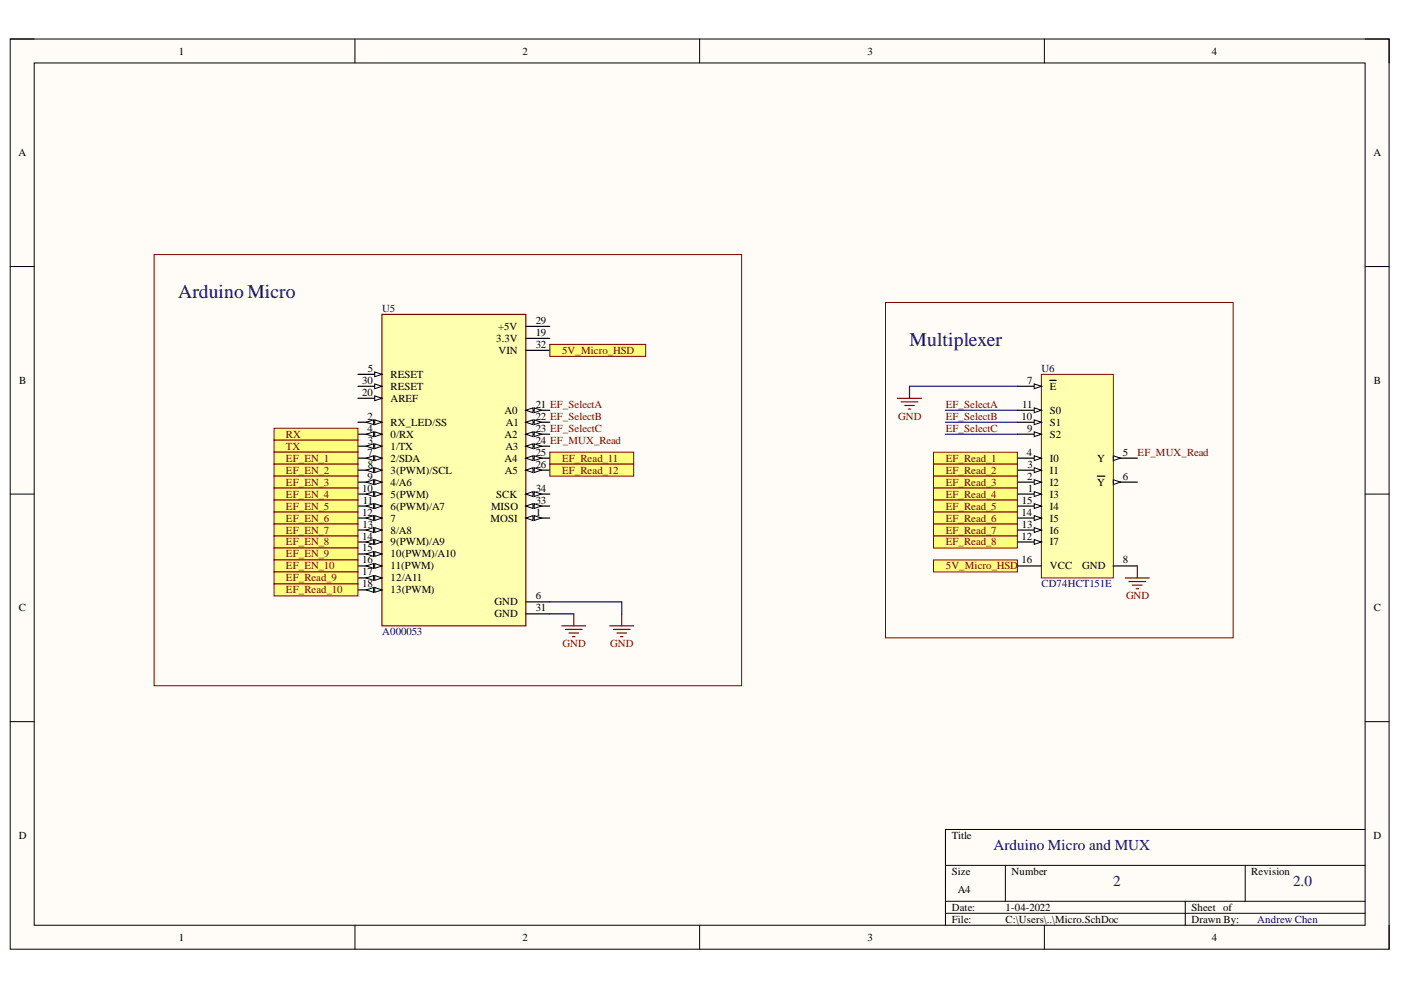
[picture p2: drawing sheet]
<svg xmlns="http://www.w3.org/2000/svg" width="297mm" height="210mm" viewBox="0 0 297 210" stroke-linecap="round" stroke-linejoin="round" font-family="sans-serif">
<defs><g id="words">
<g font-size="4.1" fill="#000080">
<text x="37.8" y="63.2">Arduino Micro</text>
<text x="192.8" y="73.3">Multiplexer</text>
</g>
<g font-size="3.2" fill="#000080">
<text x="210.7" y="180.2">Arduino Micro and MUX</text>
<text x="236" y="187.8">2</text>
<text x="274.2" y="187.8">2.0</text>
</g>
<g font-size="2.3">
<text x="37.9" y="11.6">1</text>
<text x="110.8" y="11.6">2</text>
<text x="183.9" y="11.6">3</text>
<text x="256.9" y="11.6">4</text>
<text x="3.9" y="33.1">A</text>
<text x="291.2" y="33.1">A</text>
<text x="105.6" y="70">+5V</text>
<text x="113.6" y="68.7">29</text>
<text x="113.6" y="71.2">19</text>
<text x="105.2" y="72.5">3.3V</text>
<text x="105.7" y="75">VIN</text>
<text x="113.6" y="73.8">32</text>
<text x="4.1" y="81.4">B</text>
<text x="76.8" y="81.4">30</text>
<text x="76.8" y="83.9">20</text>
<text x="78" y="78.8">5</text>
<text x="82.8" y="80.1">RESET</text>
<text x="82.8" y="82.6">RESET</text>
<text x="217.8" y="81.4">7</text>
<text x="222.6" y="82.6">E</text>
<text x="291.3" y="81.4">B</text>
<text x="77.9" y="89">2</text>
<text x="82.8" y="85.2">AREF</text>
<text x="107" y="87.7">A0</text>
<text x="113.6" y="86.4">21 EF_SelectA</text>
<text x="113.6" y="89">22 EF_SelectB</text>
<text x="216.6" y="89">10</text>
<text x="216.8" y="86.4">11</text>
<text x="222.6" y="87.7">S0</text>
<text x="77.9" y="91.5">4</text>
<text x="78" y="94.1">3</text>
<text x="82.8" y="90.2">RX_LED/SS</text>
<text x="82.8" y="92.8">0/RX</text>
<text x="82.8" y="95.4">1/TX</text>
<text x="107" y="92.8">A2</text>
<text x="107.2" y="95.4">A3</text>
<text x="107.2" y="90.2">A1</text>
<text x="113.6" y="91.5">23 EF_SelectC</text>
<text x="113.6" y="94.1">24 EF_MUX_Read</text>
<text x="217.8" y="91.5">9</text>
<text x="222.6" y="90.2">S1</text>
<text x="222.6" y="92.8">S2</text>
<text x="77.9" y="96.6">7</text>
<text x="77.9" y="101.7">9</text>
<text x="78" y="99.2">8</text>
<text x="82.8" y="97.9">2/SDA</text>
<text x="82.8" y="100.4">3(PWM)/SCL</text>
<text x="107" y="97.9">A4</text>
<text x="107.1" y="100.4">A5</text>
<text x="113.6" y="96.6">25</text>
<text x="113.6" y="99.2">26</text>
<text x="217.7" y="96.6">4</text>
<text x="217.8" y="101.7">2</text>
<text x="217.9" y="99.2">3</text>
<text x="222.6" y="100.4">I1</text>
<text x="222.6" y="97.9">I0</text>
<text x="232.7" y="97.9">Y</text>
<text x="238.1" y="96.6">5</text>
<text x="238.1" y="101.7">6</text>
<text x="76.8" y="104.3">10</text>
<text x="77" y="106.8">11</text>
<text x="82.8" y="103">4/A6</text>
<text x="82.8" y="105.5">5(PWM)</text>
<text x="105.2" y="105.5">SCK</text>
<text x="113.6" y="104.3">34</text>
<text x="113.6" y="106.8">33</text>
<text x="216.7" y="106.8">15</text>
<text x="217.9" y="104.3">1</text>
<text x="222.6" y="105.5">I3</text>
<text x="222.6" y="103">I2</text>
<text x="232.7" y="103">Y</text>
<text x="76.8" y="109.3">12</text>
<text x="76.9" y="111.9">13</text>
<text x="82.8" y="108.1">6(PWM)/A7</text>
<text x="82.8" y="110.6">7</text>
<text x="82.8" y="113.1">8/A8</text>
<text x="104" y="110.6">MOSI</text>
<text x="104.1" y="108.1">MISO</text>
<text x="113.6" y="109.3">1</text>
<text x="216.6" y="109.3">14</text>
<text x="216.7" y="111.9">13</text>
<text x="222.6" y="113.1">I6</text>
<text x="222.6" y="110.6">I5</text>
<text x="222.6" y="108.1">I4</text>
<text x="76.8" y="114.4">14</text>
<text x="76.8" y="116.9">15</text>
<text x="76.8" y="119.5">16</text>
<text x="82.8" y="115.7">9(PWM)/A9</text>
<text x="82.8" y="118.2">10(PWM)/A10</text>
<text x="216.6" y="114.4">12</text>
<text x="216.6" y="119.5">16</text>
<text x="222.6" y="115.7">I7</text>
<text x="238.1" y="119.5">8</text>
<text x="76.8" y="122">17</text>
<text x="76.8" y="124.5">18</text>
<text x="82.8" y="120.7">11(PWM)</text>
<text x="82.8" y="123.3">12/A11</text>
<text x="82.8" y="125.8">13(PWM)</text>
<text x="222.6" y="120.7">VCC</text>
<text x="229.4" y="120.7">GND</text>
<text x="4" y="129.6">C</text>
<text x="104.9" y="128.3">GND</text>
<text x="104.9" y="130.9">GND</text>
<text x="113.6" y="127.1">6</text>
<text x="113.6" y="129.6">31</text>
<text x="291.3" y="129.6">C</text>
<text x="4" y="177.8">D</text>
<text x="201.8" y="177.8">Title</text>
<text x="291.2" y="177.8">D</text>
<text x="201.8" y="185.5">Size</text>
<text x="214.5" y="185.5">Number</text>
<text x="265.3" y="185.5">Revision</text>
<text x="203.1" y="189.3">A4</text>
<text x="201.8" y="193.1">Date:</text>
<text x="201.8" y="195.7">File:</text>
<text x="213.2" y="193.1">1-04-2022</text>
<text x="213.2" y="195.7">C:\Users\..\Micro.SchDoc</text>
<text x="252.6" y="193.1">Sheet of</text>
<text x="252.6" y="195.7">Drawn By:</text>
<text x="37.9" y="199.5">1</text>
<text x="110.8" y="199.5">2</text>
<text x="183.9" y="199.5">3</text>
<text x="256.9" y="199.5">4</text>
</g>
<g font-size="2.3" fill="#000080">
<text x="81" y="66.1">U5</text>
<text x="220.8" y="78.8">U6</text>
<text x="220.8" y="124.5">CD74HCT151E</text>
<text x="81" y="134.7">A000053</text>
<text x="266.6" y="195.7">Andrew Chen</text>
</g>
<g font-size="2.3" fill="#800000">
<text x="119.2" y="75">5V_Micro_HSD</text>
<text x="190.5" y="89">GND</text>
<text x="200.5" y="86.4">EF_SelectA</text>
<text x="200.5" y="89">EF_SelectB</text>
<text x="60.6" y="92.8">RX</text>
<text x="60.6" y="95.4">TX</text>
<text x="200.5" y="91.5">EF_SelectC</text>
<text x="60.6" y="97.9">EF_EN_1</text>
<text x="60.6" y="100.4">EF_EN_2</text>
<text x="119.2" y="97.9">EF_Read_11</text>
<text x="119.2" y="100.4">EF_Read_12</text>
<text x="200.5" y="97.9">EF_Read_1</text>
<text x="200.5" y="100.4">EF_Read_2</text>
<text x="241.2" y="96.6">EF_MUX_Read</text>
<text x="60.6" y="103">EF_EN_3</text>
<text x="60.6" y="105.5">EF_EN_4</text>
<text x="200.5" y="103">EF_Read_3</text>
<text x="200.5" y="105.5">EF_Read_4</text>
<text x="60.6" y="108.1">EF_EN_5</text>
<text x="60.6" y="110.6">EF_EN_6</text>
<text x="60.6" y="113.1">EF_EN_7</text>
<text x="200.5" y="108.1">EF_Read_5</text>
<text x="200.5" y="110.6">EF_Read_6</text>
<text x="200.5" y="113.1">EF_Read_7</text>
<text x="60.6" y="115.7">EF_EN_8</text>
<text x="60.6" y="118.2">EF_EN_9</text>
<text x="200.5" y="115.7">EF_Read_8</text>
<text x="60.6" y="120.7">EF_EN_10</text>
<text x="60.6" y="123.3">EF_Read_9</text>
<text x="60.6" y="125.8">EF_Read_10</text>
<text x="200.5" y="120.7">5V_Micro_HSD</text>
<text x="238.7" y="127.1">GND</text>
<text x="119.2" y="137.3">GND</text>
<text x="129.4" y="137.3">GND</text>
</g>
</g></defs>
<path d="M2.2 8.3h292.3v193h-292.3z" fill-rule="evenodd" fill="#fffcf8"/>
<path d="M2.2 8.3h292.3v193h-292.3z" fill="none" stroke="#000" stroke-width=".21"/>
<path d="M7.3 13.3h282.1v182.9h-282.1z" fill-rule="evenodd" fill="#fffcf8"/>
<g fill="none" stroke="#000" stroke-width=".21">
<path d="M2.2 8.3h5.1M7.3 13.3h282.1v182.9h-282.1zM75.3 8.3v5M148.3 8.3v5M221.4 8.3v5M289.4 8.3h5.1v5M2.2 56.5h5.1M289.4 56.5h5.1M2.2 104.8h5.1M289.4 104.8h5.1M2.2 153h5.1M289.4 153h5.1"/>
<path d="M289.4 175.9h-88.9v20.3M75.3 196.2v5.1M148.3 196.2v5.1M200.5 183.5h88.9M200.5 191.1h88.9M200.5 193.6h88.9M213.2 183.5v7.6M221.4 196.2v5.1M251.3 191.1v5.1M264 183.5v7.6M294.5 196.2v5.1"/>
</g>
<path d="M81 66.7h30.5v66h-30.5z" fill-rule="evenodd" fill="#ffffb0"/>
<path d="M81 66.7h30.5v66h-30.5z" fill="none" stroke="#800000" stroke-width=".25"/>
<path d="M75.9 79.4h5.1" fill="none" stroke="#000" stroke-width=".25"/>
<path d="M79.4 78.9l1.6 .5-1.6 .5z" fill="#f8fcff"/>
<path d="M79.4 78.9l1.6 .5-1.6 .5z" fill="none" stroke="#000" stroke-width=".21"/>
<path d="M75.9 81.9h5.1" fill="none" stroke="#000" stroke-width=".25"/>
<path d="M79.4 81.4l1.6 .5-1.6 .5z" fill="#f8fcff"/>
<path d="M79.4 81.4l1.6 .5-1.6 .5z" fill="none" stroke="#000" stroke-width=".21"/>
<path d="M75.9 84.4h5.1" fill="none" stroke="#000" stroke-width=".25"/>
<path d="M79.4 83.9l1.6 .5-1.6 .6z" fill="#f8fcff"/>
<path d="M79.4 83.9l1.6 .5-1.6 .6z" fill="none" stroke="#000" stroke-width=".21"/>
<path d="M75.9 89.5h5.1" fill="none" stroke="#000" stroke-width=".25"/>
<path d="M79.4 89l1.6 .5-1.6 .5z" fill="#f8fcff"/>
<path d="M79.4 89l1.6 .5-1.6 .5z" fill="none" stroke="#000" stroke-width=".21"/>
<path d="M77.7 89.5l1.5-.5v1z" fill="#f8fcff"/>
<path d="M77.7 89.5l1.5-.5v1z" fill="none" stroke="#000" stroke-width=".21"/>
<path d="M75.9 92.1h5.1" fill="none" stroke="#000" stroke-width=".25"/>
<path d="M79.4 91.6l1.6 .5-1.6 .5z" fill="#f8fcff"/>
<path d="M79.4 91.6l1.6 .5-1.6 .5z" fill="none" stroke="#000" stroke-width=".21"/>
<path d="M77.7 92.1l1.5-.5v1z" fill="#f8fcff"/>
<path d="M77.7 92.1l1.5-.5v1z" fill="none" stroke="#000" stroke-width=".21"/>
<path d="M75.9 94.6h5.1" fill="none" stroke="#000" stroke-width=".25"/>
<path d="M79.4 94.1l1.6 .5-1.6 .5z" fill="#f8fcff"/>
<path d="M79.4 94.1l1.6 .5-1.6 .5z" fill="none" stroke="#000" stroke-width=".21"/>
<path d="M77.7 94.6l1.5-.5v1z" fill="#f8fcff"/>
<path d="M77.7 94.6l1.5-.5v1z" fill="none" stroke="#000" stroke-width=".21"/>
<path d="M75.9 97.1h5.1" fill="none" stroke="#000" stroke-width=".25"/>
<path d="M79.4 96.6l1.6 .5-1.6 .6z" fill="#f8fcff"/>
<path d="M79.4 96.6l1.6 .5-1.6 .6z" fill="none" stroke="#000" stroke-width=".21"/>
<path d="M77.7 97.1l1.5-.5v1.1z" fill="#f8fcff"/>
<path d="M77.7 97.1l1.5-.5v1.1z" fill="none" stroke="#000" stroke-width=".21"/>
<path d="M75.9 99.7h5.1" fill="none" stroke="#000" stroke-width=".25"/>
<path d="M79.4 99.2l1.6 .5-1.6 .5z" fill="#f8fcff"/>
<path d="M79.4 99.2l1.6 .5-1.6 .5z" fill="none" stroke="#000" stroke-width=".21"/>
<path d="M77.7 99.7l1.5-.5v1z" fill="#f8fcff"/>
<path d="M77.7 99.7l1.5-.5v1z" fill="none" stroke="#000" stroke-width=".21"/>
<path d="M75.9 102.2h5.1" fill="none" stroke="#000" stroke-width=".25"/>
<path d="M79.4 101.7l1.6 .5-1.6 .5z" fill="#f8fcff"/>
<path d="M79.4 101.7l1.6 .5-1.6 .5z" fill="none" stroke="#000" stroke-width=".21"/>
<path d="M77.7 102.2l1.5-.5v1z" fill="#f8fcff"/>
<path d="M77.7 102.2l1.5-.5v1z" fill="none" stroke="#000" stroke-width=".21"/>
<path d="M75.9 104.8h5.1" fill="none" stroke="#000" stroke-width=".25"/>
<path d="M79.4 104.3l1.6 .5-1.6 .5z" fill="#f8fcff"/>
<path d="M79.4 104.3l1.6 .5-1.6 .5z" fill="none" stroke="#000" stroke-width=".21"/>
<path d="M77.7 104.8l1.5-.5v1z" fill="#f8fcff"/>
<path d="M77.7 104.8l1.5-.5v1z" fill="none" stroke="#000" stroke-width=".21"/>
<path d="M75.9 107.3h5.1" fill="none" stroke="#000" stroke-width=".25"/>
<path d="M79.4 106.8l1.6 .5-1.6 .5z" fill="#f8fcff"/>
<path d="M79.4 106.8l1.6 .5-1.6 .5z" fill="none" stroke="#000" stroke-width=".21"/>
<path d="M77.7 107.3l1.5-.5v1z" fill="#f8fcff"/>
<path d="M77.7 107.3l1.5-.5v1z" fill="none" stroke="#000" stroke-width=".21"/>
<path d="M75.9 109.8h5.1" fill="none" stroke="#000" stroke-width=".25"/>
<path d="M79.4 109.3l1.6 .5-1.6 .5z" fill="#f8fcff"/>
<path d="M79.4 109.3l1.6 .5-1.6 .5z" fill="none" stroke="#000" stroke-width=".21"/>
<path d="M77.7 109.8l1.5-.5v1z" fill="#f8fcff"/>
<path d="M77.7 109.8l1.5-.5v1z" fill="none" stroke="#000" stroke-width=".21"/>
<path d="M75.9 112.4h5.1" fill="none" stroke="#000" stroke-width=".25"/>
<path d="M79.4 111.9l1.6 .5-1.6 .5z" fill="#f8fcff"/>
<path d="M79.4 111.9l1.6 .5-1.6 .5z" fill="none" stroke="#000" stroke-width=".21"/>
<path d="M77.7 112.4l1.5-.5v1z" fill="#f8fcff"/>
<path d="M77.7 112.4l1.5-.5v1z" fill="none" stroke="#000" stroke-width=".21"/>
<path d="M75.9 114.9h5.1" fill="none" stroke="#000" stroke-width=".25"/>
<path d="M79.4 114.4l1.6 .5-1.6 .5z" fill="#f8fcff"/>
<path d="M79.4 114.4l1.6 .5-1.6 .5z" fill="none" stroke="#000" stroke-width=".21"/>
<path d="M77.7 114.9l1.5-.5v1z" fill="#f8fcff"/>
<path d="M77.7 114.9l1.5-.5v1z" fill="none" stroke="#000" stroke-width=".21"/>
<path d="M75.9 117.5h5.1" fill="none" stroke="#000" stroke-width=".25"/>
<path d="M79.4 116.9l1.6 .6-1.6 .5z" fill="#f8fcff"/>
<path d="M79.4 116.9l1.6 .6-1.6 .5z" fill="none" stroke="#000" stroke-width=".21"/>
<path d="M77.7 117.5l1.5-.6v1.1z" fill="#f8fcff"/>
<path d="M77.7 117.5l1.5-.6v1.1z" fill="none" stroke="#000" stroke-width=".21"/>
<path d="M75.9 120h5.1" fill="none" stroke="#000" stroke-width=".25"/>
<path d="M79.4 119.5l1.6 .5-1.6 .5z" fill="#f8fcff"/>
<path d="M79.4 119.5l1.6 .5-1.6 .5z" fill="none" stroke="#000" stroke-width=".21"/>
<path d="M77.7 120l1.5-.5v1z" fill="#f8fcff"/>
<path d="M77.7 120l1.5-.5v1z" fill="none" stroke="#000" stroke-width=".21"/>
<path d="M75.9 122.5h5.1" fill="none" stroke="#000" stroke-width=".25"/>
<path d="M79.4 122l1.6 .5-1.6 .5z" fill="#f8fcff"/>
<path d="M79.4 122l1.6 .5-1.6 .5z" fill="none" stroke="#000" stroke-width=".21"/>
<path d="M77.7 122.5l1.5-.5v1z" fill="#f8fcff"/>
<path d="M77.7 122.5l1.5-.5v1z" fill="none" stroke="#000" stroke-width=".21"/>
<path d="M75.9 125.1h5.1" fill="none" stroke="#000" stroke-width=".25"/>
<path d="M79.4 124.6l1.6 .5-1.6 .5z" fill="#f8fcff"/>
<path d="M79.4 124.6l1.6 .5-1.6 .5z" fill="none" stroke="#000" stroke-width=".21"/>
<path d="M77.7 125.1l1.5-.5v1z" fill="#f8fcff"/>
<path d="M77.7 125.1l1.5-.5v1z" fill="none" stroke="#000" stroke-width=".21"/>
<path d="M111.5 69.2h5.1M111.5 71.7h5.1M111.5 74.3h5.1M111.5 87h5.1" fill="none" stroke="#000" stroke-width=".25"/>
<path d="M111.5 87l1.5-.5v1z" fill="#f8fcff"/>
<path d="M111.5 87l1.5-.5v1z" fill="none" stroke="#000" stroke-width=".21"/>
<path d="M113.3 86.5l1.5 .5-1.5 .5z" fill="#f8fcff"/>
<path d="M113.3 86.5l1.5 .5-1.5 .5z" fill="none" stroke="#000" stroke-width=".21"/>
<path d="M111.5 89.5h5.1" fill="none" stroke="#000" stroke-width=".25"/>
<path d="M111.5 89.5l1.5-.5v1z" fill="#f8fcff"/>
<path d="M111.5 89.5l1.5-.5v1z" fill="none" stroke="#000" stroke-width=".21"/>
<path d="M113.3 89l1.5 .5-1.5 .5z" fill="#f8fcff"/>
<path d="M113.3 89l1.5 .5-1.5 .5z" fill="none" stroke="#000" stroke-width=".21"/>
<path d="M111.5 92.1h5.1" fill="none" stroke="#000" stroke-width=".25"/>
<path d="M111.5 92.1l1.5-.5v1z" fill="#f8fcff"/>
<path d="M111.5 92.1l1.5-.5v1z" fill="none" stroke="#000" stroke-width=".21"/>
<path d="M113.3 91.6l1.5 .5-1.5 .5z" fill="#f8fcff"/>
<path d="M113.3 91.6l1.5 .5-1.5 .5z" fill="none" stroke="#000" stroke-width=".21"/>
<path d="M111.5 94.6h5.1" fill="none" stroke="#000" stroke-width=".25"/>
<path d="M111.5 94.6l1.5-.5v1z" fill="#f8fcff"/>
<path d="M111.5 94.6l1.5-.5v1z" fill="none" stroke="#000" stroke-width=".21"/>
<path d="M113.3 94.1l1.5 .5-1.5 .5z" fill="#f8fcff"/>
<path d="M113.3 94.1l1.5 .5-1.5 .5z" fill="none" stroke="#000" stroke-width=".21"/>
<path d="M111.5 97.1h5.1" fill="none" stroke="#000" stroke-width=".25"/>
<path d="M111.5 97.1l1.5-.5v1.1z" fill="#f8fcff"/>
<path d="M111.5 97.1l1.5-.5v1.1z" fill="none" stroke="#000" stroke-width=".21"/>
<path d="M113.3 96.6l1.5 .5-1.5 .6z" fill="#f8fcff"/>
<path d="M113.3 96.6l1.5 .5-1.5 .6z" fill="none" stroke="#000" stroke-width=".21"/>
<path d="M111.5 99.7h5.1" fill="none" stroke="#000" stroke-width=".25"/>
<path d="M111.5 99.7l1.5-.5v1z" fill="#f8fcff"/>
<path d="M111.5 99.7l1.5-.5v1z" fill="none" stroke="#000" stroke-width=".21"/>
<path d="M113.3 99.2l1.5 .5-1.5 .5z" fill="#f8fcff"/>
<path d="M113.3 99.2l1.5 .5-1.5 .5z" fill="none" stroke="#000" stroke-width=".21"/>
<path d="M111.5 104.8h5.1" fill="none" stroke="#000" stroke-width=".25"/>
<path d="M111.5 104.8l1.5-.5v1z" fill="#f8fcff"/>
<path d="M111.5 104.8l1.5-.5v1z" fill="none" stroke="#000" stroke-width=".21"/>
<path d="M113.3 104.3l1.5 .5-1.5 .5z" fill="#f8fcff"/>
<path d="M113.3 104.3l1.5 .5-1.5 .5z" fill="none" stroke="#000" stroke-width=".21"/>
<path d="M111.5 107.3h5.1" fill="none" stroke="#000" stroke-width=".25"/>
<path d="M111.5 107.3l1.5-.5v1z" fill="#f8fcff"/>
<path d="M111.5 107.3l1.5-.5v1z" fill="none" stroke="#000" stroke-width=".21"/>
<path d="M113.3 106.8l1.5 .5-1.5 .5z" fill="#f8fcff"/>
<path d="M113.3 106.8l1.5 .5-1.5 .5z" fill="none" stroke="#000" stroke-width=".21"/>
<path d="M111.5 109.8h5.1" fill="none" stroke="#000" stroke-width=".25"/>
<path d="M111.5 109.8l1.5-.5v1z" fill="#f8fcff"/>
<path d="M111.5 109.8l1.5-.5v1z" fill="none" stroke="#000" stroke-width=".21"/>
<path d="M113.3 109.3l1.5 .5-1.5 .5z" fill="#f8fcff"/>
<path d="M113.3 109.3l1.5 .5-1.5 .5z" fill="none" stroke="#000" stroke-width=".21"/>
<path d="M111.5 127.6h5.1M111.5 130.2h5.1" fill="none" stroke="#000" stroke-width=".25"/>
<path d="M119.1 132.7h5.1M119.9 133.5h3.5M120.6 134.2h2.1M121.4 135h.5M121.6 130.2v2.5M129.3 132.7h5.1M130 133.5h3.6M130.8 134.2h2M131.6 135h.5M131.8 130.2v2.5" fill="none" stroke="#800000" stroke-width=".25"/>
<path d="M116.6 73h20.3v2.6h-20.3z" fill-rule="evenodd" fill="#ffff80"/>
<path d="M116.6 73h20.3v2.6h-20.3z" fill="none" stroke="#800000" stroke-width=".21"/>
<path d="M58.1 90.8h17.8v2.5h-17.8z" fill-rule="evenodd" fill="#ffff80"/>
<path d="M58.1 90.8h17.8v2.5h-17.8z" fill="none" stroke="#800000" stroke-width=".21"/>
<path d="M58.1 93.3h17.8v2.6h-17.8z" fill-rule="evenodd" fill="#ffff80"/>
<path d="M58.1 93.3h17.8v2.6h-17.8z" fill="none" stroke="#800000" stroke-width=".21"/>
<path d="M58.1 95.9h17.8v2.5h-17.8z" fill-rule="evenodd" fill="#ffff80"/>
<path d="M58.1 95.9h17.8v2.5h-17.8z" fill="none" stroke="#800000" stroke-width=".21"/>
<path d="M58.1 98.4h17.8v2.6h-17.8z" fill-rule="evenodd" fill="#ffff80"/>
<path d="M58.1 98.4h17.8v2.6h-17.8z" fill="none" stroke="#800000" stroke-width=".21"/>
<path d="M58.1 101h17.8v2.5h-17.8z" fill-rule="evenodd" fill="#ffff80"/>
<path d="M58.1 101h17.8v2.5h-17.8z" fill="none" stroke="#800000" stroke-width=".21"/>
<path d="M58.1 103.5h17.8v2.5h-17.8z" fill-rule="evenodd" fill="#ffff80"/>
<path d="M58.1 103.5h17.8v2.5h-17.8z" fill="none" stroke="#800000" stroke-width=".21"/>
<path d="M58.1 106h17.8v2.6h-17.8z" fill-rule="evenodd" fill="#ffff80"/>
<path d="M58.1 106h17.8v2.6h-17.8z" fill="none" stroke="#800000" stroke-width=".21"/>
<path d="M58.1 108.6h17.8v2.5h-17.8z" fill-rule="evenodd" fill="#ffff80"/>
<path d="M58.1 108.6h17.8v2.5h-17.8z" fill="none" stroke="#800000" stroke-width=".21"/>
<path d="M58.1 111.1h17.8v2.5h-17.8z" fill-rule="evenodd" fill="#ffff80"/>
<path d="M58.1 111.1h17.8v2.5h-17.8z" fill="none" stroke="#800000" stroke-width=".21"/>
<path d="M58.1 113.6h17.8v2.6h-17.8z" fill-rule="evenodd" fill="#ffff80"/>
<path d="M58.1 113.6h17.8v2.6h-17.8z" fill="none" stroke="#800000" stroke-width=".21"/>
<path d="M58.1 116.2h17.8v2.5h-17.8z" fill-rule="evenodd" fill="#ffff80"/>
<path d="M58.1 116.2h17.8v2.5h-17.8z" fill="none" stroke="#800000" stroke-width=".21"/>
<path d="M58.1 118.7h17.8v2.6h-17.8z" fill-rule="evenodd" fill="#ffff80"/>
<path d="M58.1 118.7h17.8v2.6h-17.8z" fill="none" stroke="#800000" stroke-width=".21"/>
<path d="M220.8 79.4h15.2v43.1h-15.2z" fill-rule="evenodd" fill="#ffffb0"/>
<path d="M220.8 79.4h15.2v43.1h-15.2z" fill="none" stroke="#800000" stroke-width=".21"/>
<path d="M215.7 104.8h5.1" fill="none" stroke="#000" stroke-width=".25"/>
<path d="M219.3 104.3l1.5 .5-1.5 .5z" fill="#f8fcff"/>
<path d="M219.3 104.3l1.5 .5-1.5 .5z" fill="none" stroke="#000" stroke-width=".21"/>
<path d="M215.7 89.5h5.1" fill="none" stroke="#000" stroke-width=".25"/>
<path d="M219.3 89l1.5 .5-1.5 .5z" fill="#f8fcff"/>
<path d="M219.3 89l1.5 .5-1.5 .5z" fill="none" stroke="#000" stroke-width=".21"/>
<path d="M215.7 87h5.1" fill="none" stroke="#000" stroke-width=".25"/>
<path d="M219.3 86.5l1.5 .5-1.5 .5z" fill="#f8fcff"/>
<path d="M219.3 86.5l1.5 .5-1.5 .5z" fill="none" stroke="#000" stroke-width=".21"/>
<path d="M215.7 114.9h5.1" fill="none" stroke="#000" stroke-width=".25"/>
<path d="M219.3 114.4l1.5 .5-1.5 .5z" fill="#f8fcff"/>
<path d="M219.3 114.4l1.5 .5-1.5 .5z" fill="none" stroke="#000" stroke-width=".21"/>
<path d="M215.7 112.4h5.1" fill="none" stroke="#000" stroke-width=".25"/>
<path d="M219.3 111.9l1.5 .5-1.5 .5z" fill="#f8fcff"/>
<path d="M219.3 111.9l1.5 .5-1.5 .5z" fill="none" stroke="#000" stroke-width=".21"/>
<path d="M215.7 109.8h5.1" fill="none" stroke="#000" stroke-width=".25"/>
<path d="M219.3 109.3l1.5 .5-1.5 .6z" fill="#f8fcff"/>
<path d="M219.3 109.3l1.5 .5-1.5 .6z" fill="none" stroke="#000" stroke-width=".21"/>
<path d="M215.7 107.3h5.1" fill="none" stroke="#000" stroke-width=".25"/>
<path d="M219.3 106.8l1.5 .5-1.5 .5z" fill="#f8fcff"/>
<path d="M219.3 106.8l1.5 .5-1.5 .5z" fill="none" stroke="#000" stroke-width=".21"/>
<path d="M215.7 120h5.1M215.7 102.2h5.1" fill="none" stroke="#000" stroke-width=".25"/>
<path d="M219.3 101.7l1.5 .5-1.5 .5z" fill="#f8fcff"/>
<path d="M219.3 101.7l1.5 .5-1.5 .5z" fill="none" stroke="#000" stroke-width=".21"/>
<path d="M215.7 99.7h5.1" fill="none" stroke="#000" stroke-width=".25"/>
<path d="M219.3 99.2l1.5 .5-1.5 .5z" fill="#f8fcff"/>
<path d="M219.3 99.2l1.5 .5-1.5 .5z" fill="none" stroke="#000" stroke-width=".21"/>
<path d="M215.7 97.1h5.1" fill="none" stroke="#000" stroke-width=".25"/>
<path d="M219.3 96.6l1.5 .5-1.5 .6z" fill="#f8fcff"/>
<path d="M219.3 96.6l1.5 .5-1.5 .6z" fill="none" stroke="#000" stroke-width=".21"/>
<path d="M236 97.1h5.1" fill="none" stroke="#000" stroke-width=".25"/>
<path d="M236 96.6l1.6 .5-1.6 .6z" fill="#f8fcff"/>
<path d="M236 96.6l1.6 .5-1.6 .6z" fill="none" stroke="#000" stroke-width=".21"/>
<path d="M236 102.2h5.1" fill="none" stroke="#000" stroke-width=".25"/>
<path d="M236 101.7l1.6 .5-1.6 .5z" fill="#f8fcff"/>
<path d="M236 101.7l1.6 .5-1.6 .5z" fill="none" stroke="#000" stroke-width=".21"/>
<path d="M215.7 81.9h5.1M232.6 101h1.7" fill="none" stroke="#000" stroke-width=".25"/>
<path d="M219.3 81.4l1.5 .5-1.5 .5z" fill="#f8fcff"/>
<path d="M219.3 81.4l1.5 .5-1.5 .5z" fill="none" stroke="#000" stroke-width=".21"/>
<path d="M215.7 92.1h5.1M222.6 80.6h1.3M236 120h5.1" fill="none" stroke="#000" stroke-width=".25"/>
<path d="M219.3 91.6l1.5 .5-1.5 .5z" fill="#f8fcff"/>
<path d="M219.3 91.6l1.5 .5-1.5 .5z" fill="none" stroke="#000" stroke-width=".21"/>
<path d="M197.9 118.7h17.8v2.6h-17.8z" fill-rule="evenodd" fill="#ffff80"/>
<path d="M197.9 118.7h17.8v2.6h-17.8z" fill="none" stroke="#800000" stroke-width=".21"/>
<path d="M241.1 120v2.5M238.6 122.5h5.1M239.3 123.3h3.6M240.1 124.1h2M240.9 124.8h.5" fill="none" stroke="#800000" stroke-width=".25"/>
<path d="M197.9 95.9h17.8v2.5h-17.8z" fill-rule="evenodd" fill="#ffff80"/>
<path d="M197.9 95.9h17.8v2.5h-17.8z" fill="none" stroke="#800000" stroke-width=".21"/>
<path d="M197.9 98.4h17.8v2.6h-17.8z" fill-rule="evenodd" fill="#ffff80"/>
<path d="M197.9 98.4h17.8v2.6h-17.8z" fill="none" stroke="#800000" stroke-width=".21"/>
<path d="M197.9 101h17.8v2.5h-17.8z" fill-rule="evenodd" fill="#ffff80"/>
<path d="M197.9 101h17.8v2.5h-17.8z" fill="none" stroke="#800000" stroke-width=".21"/>
<path d="M197.9 103.5h17.8v2.5h-17.8z" fill-rule="evenodd" fill="#ffff80"/>
<path d="M197.9 103.5h17.8v2.5h-17.8z" fill="none" stroke="#800000" stroke-width=".21"/>
<path d="M197.9 106h17.8v2.6h-17.8z" fill-rule="evenodd" fill="#ffff80"/>
<path d="M197.9 106h17.8v2.6h-17.8z" fill="none" stroke="#800000" stroke-width=".21"/>
<path d="M197.9 108.6h17.8v2.5h-17.8z" fill-rule="evenodd" fill="#ffff80"/>
<path d="M197.9 108.6h17.8v2.5h-17.8z" fill="none" stroke="#800000" stroke-width=".21"/>
<path d="M197.9 111.1h17.8v2.5h-17.8z" fill-rule="evenodd" fill="#ffff80"/>
<path d="M197.9 111.1h17.8v2.5h-17.8z" fill="none" stroke="#800000" stroke-width=".21"/>
<path d="M197.9 113.6h17.8v2.6h-17.8z" fill-rule="evenodd" fill="#ffff80"/>
<path d="M197.9 113.6h17.8v2.6h-17.8z" fill="none" stroke="#800000" stroke-width=".21"/>
<path d="M190.3 84.5h5.1M191 85.2h3.6M191.8 86h2M192.6 86.7h.5M192.8 81.9v2.6" fill="none" stroke="#800000" stroke-width=".25"/>
<path d="M58.1 121.3h17.8v2.5h-17.8z" fill-rule="evenodd" fill="#ffff80"/>
<path d="M58.1 121.3h17.8v2.5h-17.8z" fill="none" stroke="#800000" stroke-width=".21"/>
<path d="M58.1 123.8h17.8v2.5h-17.8z" fill-rule="evenodd" fill="#ffff80"/>
<path d="M58.1 123.8h17.8v2.5h-17.8z" fill="none" stroke="#800000" stroke-width=".21"/>
<path d="M116.6 95.9h17.8v2.5h-17.8z" fill-rule="evenodd" fill="#ffff80"/>
<path d="M116.6 95.9h17.8v2.5h-17.8z" fill="none" stroke="#800000" stroke-width=".21"/>
<path d="M116.6 98.4h17.8v2.6h-17.8z" fill-rule="evenodd" fill="#ffff80"/>
<path d="M32.7 54h124.5v91.4h-124.5zM187.7 64.1h73.8v71.1h-73.8zM116.6 98.4h17.8v2.6h-17.8z" fill="none" stroke="#800000" stroke-width=".21"/>
<path d="M192.8 81.9h22.9M200.5 89.5h15.2M200.5 87h15.2M200.5 92.1h15.2M116.6 127.6h15.2v2.6M116.6 130.2h5" fill="none" stroke="#000080" stroke-width=".25"/>
<use href="#words"/>
</svg>
